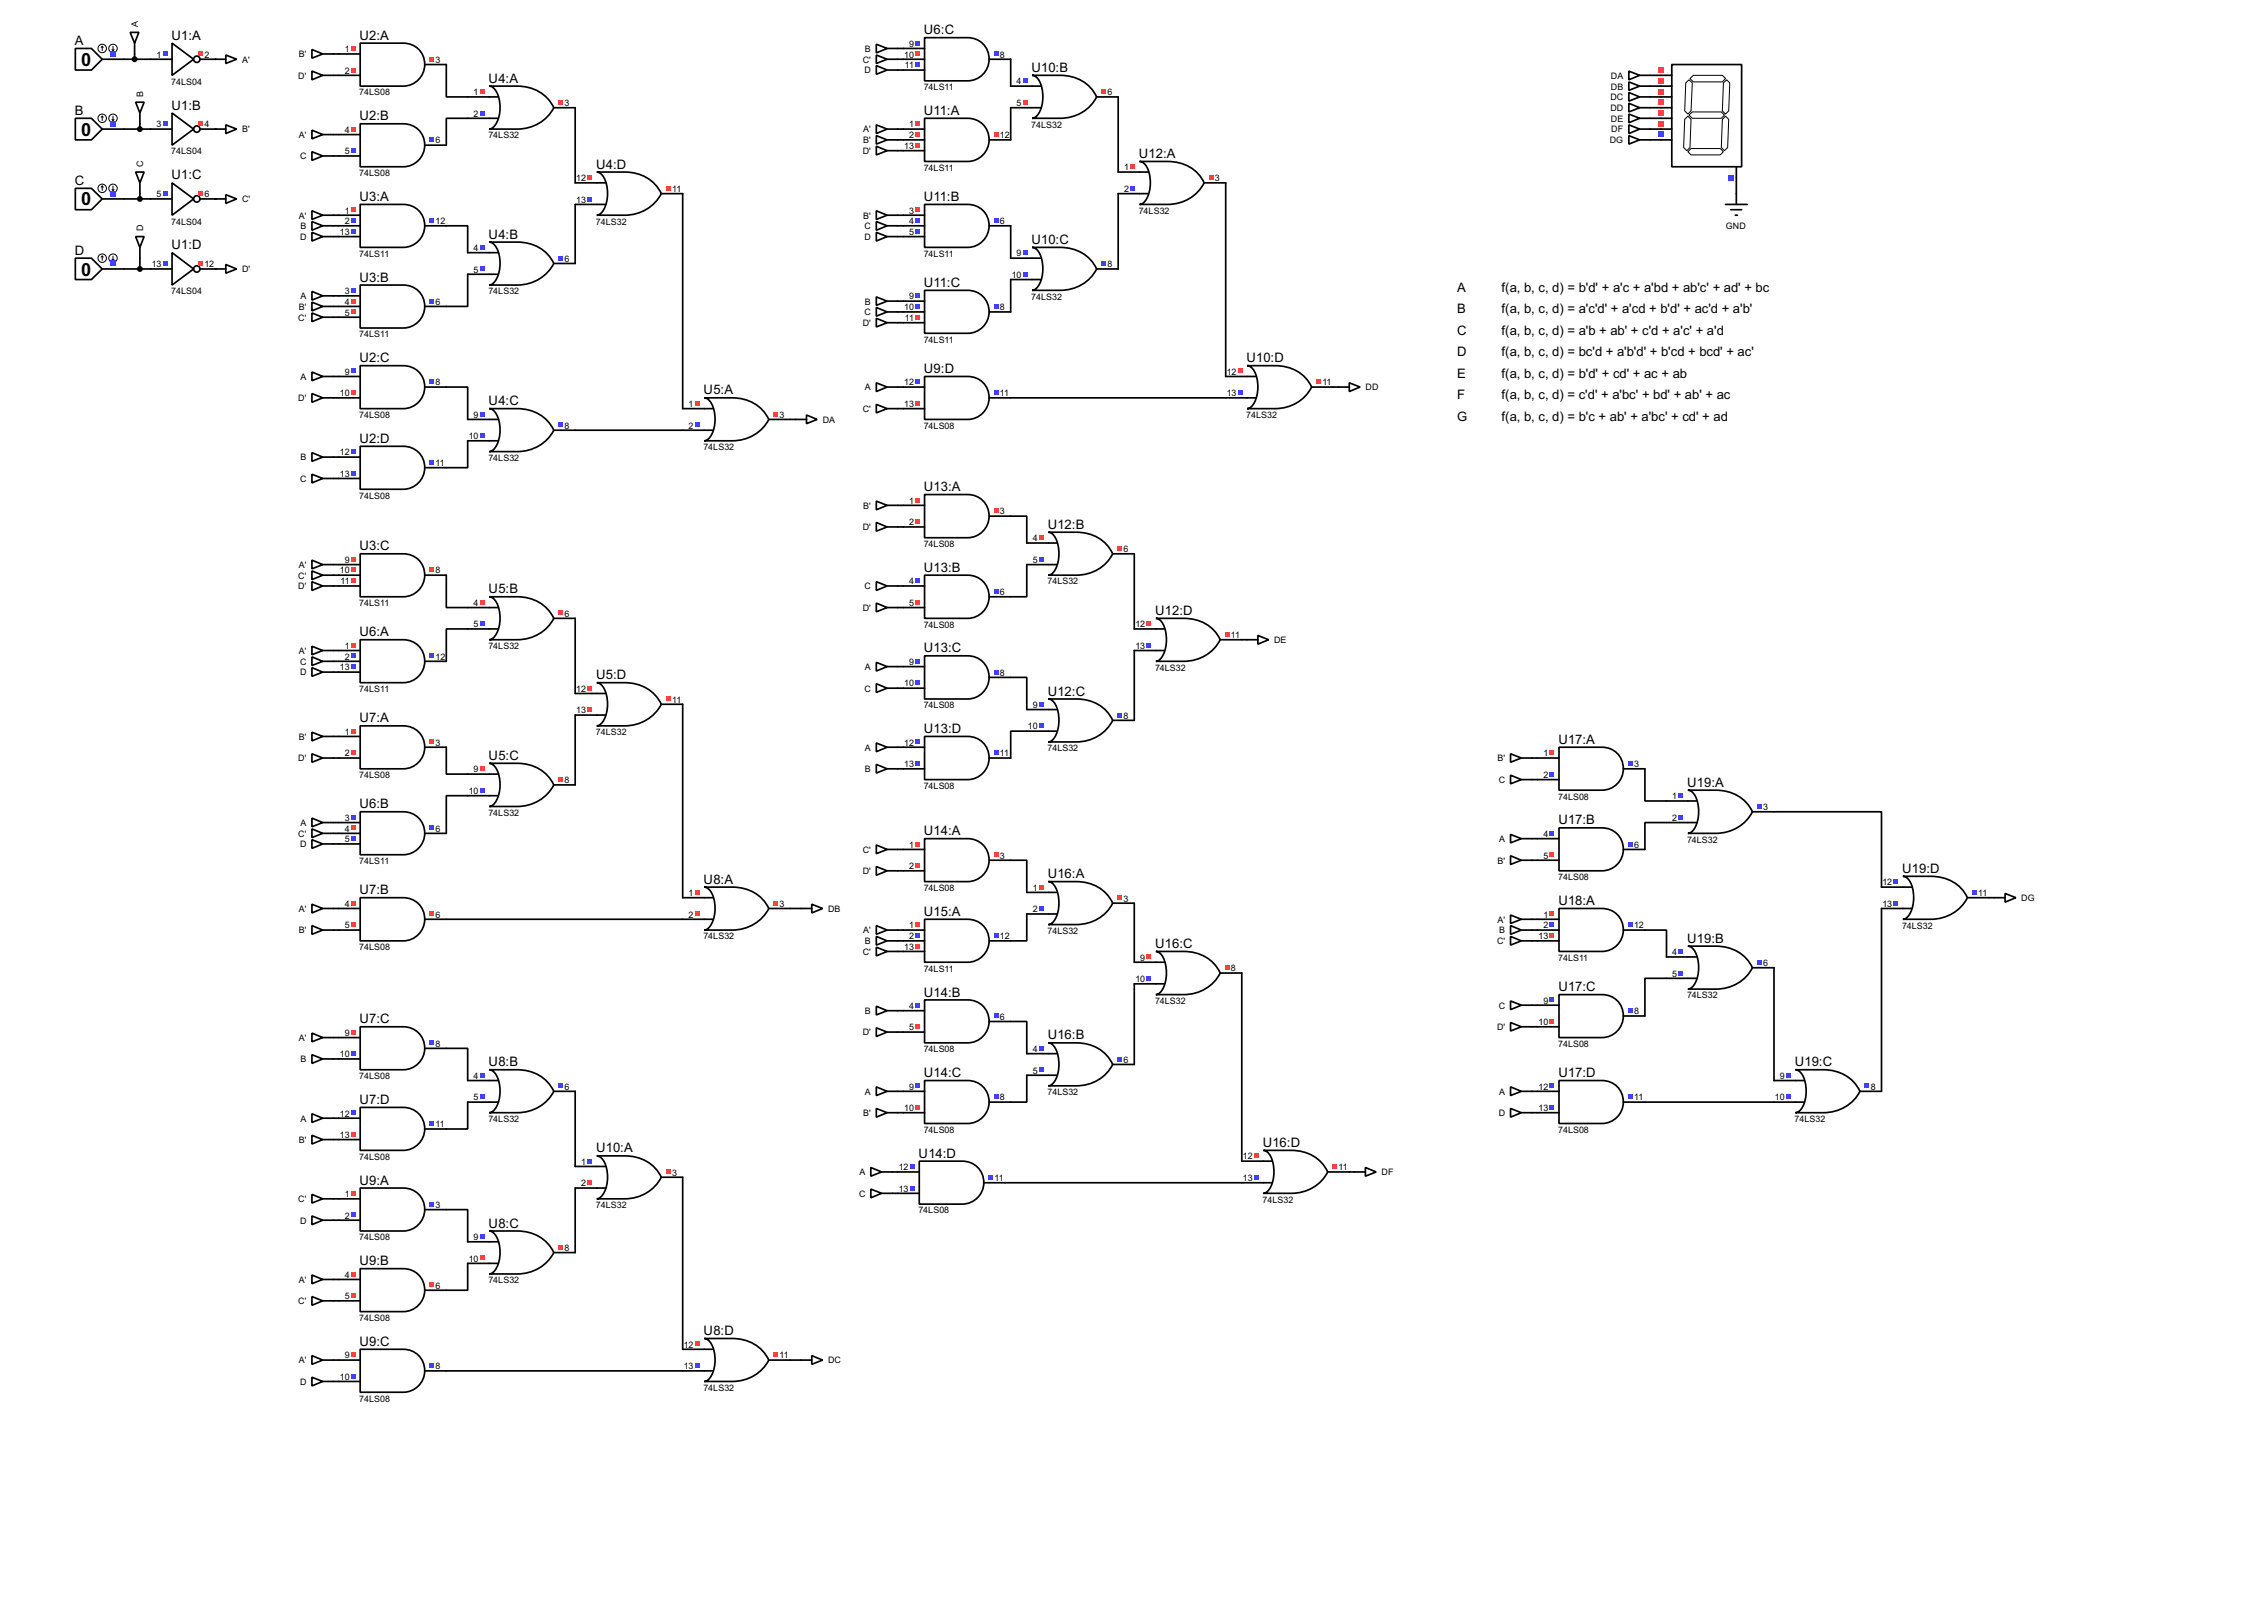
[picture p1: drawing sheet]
<svg xmlns="http://www.w3.org/2000/svg" width="536mm" height="383mm" viewBox="0 0 536 383" stroke-linecap="round" stroke-linejoin="round" font-family="sans-serif">
<defs><g id="words">
<g font-size="4.8">
<text x="19.2" y="15.5">0</text>
<text x="19.2" y="32.1">0</text>
<text x="19.2" y="48.6">0</text>
<text x="19.2" y="65.1">0</text>
</g>
<g font-size="3.5">
<text x="17.7" y="10.6">A</text>
<text x="40.5" y="9.4">U1:A</text>
<text x="85" y="9.4">U2:A</text>
<text x="218.3" y="8.1">U6:C</text>
<text x="243.7" y="17">U10:B</text>
<text x="115.5" y="19.6">U4:A</text>
<text x="17.7" y="27.2">B</text>
<text x="40.5" y="25.9">U1:B</text>
<text x="85" y="28.5">U2:B</text>
<text x="218.3" y="27.2">U11:A</text>
<text x="140.9" y="39.9">U4:D</text>
<text x="269.1" y="37.4">U12:A</text>
<text x="17.7" y="43.7">C</text>
<text x="40.5" y="42.4">U1:C</text>
<text x="85" y="47.5">U3:A</text>
<text x="218.3" y="47.5">U11:B</text>
<text x="40.5" y="58.9">U1:D</text>
<text x="115.5" y="56.4">U4:B</text>
<text x="243.7" y="57.7">U10:C</text>
<text x="17.7" y="60.2">D</text>
<text x="85" y="66.6">U3:B</text>
<text x="218.3" y="67.8">U11:C</text>
<text x="344.3" y="69">A</text>
<text x="354.8" y="69">f(a, b, c, d) = b'd' + a'c + a'bd + ab'c' + ad' + bc</text>
<text x="344.3" y="74.1">B</text>
<text x="354.8" y="74.1">f(a, b, c, d) = a'c'd' + a'cd + b'd' + ac'd + a'b'</text>
<text x="344.3" y="79.1">C</text>
<text x="354.8" y="79.1">f(a, b, c, d) = a'b + ab' + c'd + a'c' + a'd</text>
<text x="85" y="85.6">U2:C</text>
<text x="218.3" y="88.2">U9:D</text>
<text x="294.5" y="85.6">U10:D</text>
<text x="344.3" y="84.2">D</text>
<text x="344.3" y="89.3">E</text>
<text x="354.8" y="84.2">f(a, b, c, d) = bc'd + a'b'd' + b'cd + bcd' + ac'</text>
<text x="354.8" y="89.3">f(a, b, c, d) = b'd' + cd' + ac + ab</text>
<text x="115.5" y="95.8">U4:C</text>
<text x="166.3" y="93.2">U5:A</text>
<text x="344.3" y="94.4">F</text>
<text x="354.8" y="94.4">f(a, b, c, d) = c'd' + a'bc' + bd' + ab' + ac</text>
<text x="344.3" y="99.5">G</text>
<text x="354.8" y="99.5">f(a, b, c, d) = b'c + ab' + a'bc' + cd' + ad</text>
<text x="85" y="104.7">U2:D</text>
<text x="218.3" y="116.1">U13:A</text>
<text x="247.6" y="124.9">U12:B</text>
<text x="85" y="130.1">U3:C</text>
<text x="218.3" y="135.1">U13:B</text>
<text x="115.5" y="140.2">U5:B</text>
<text x="273" y="145.3">U12:D</text>
<text x="85" y="150.3">U6:A</text>
<text x="218.3" y="154.2">U13:C</text>
<text x="140.9" y="160.5">U5:D</text>
<text x="247.6" y="164.4">U12:C</text>
<text x="85" y="170.7">U7:A</text>
<text x="218.3" y="173.2">U13:D</text>
<text x="115.5" y="179.6">U5:C</text>
<text x="368.2" y="175.7">U17:A</text>
<text x="398.7" y="185.9">U19:A</text>
<text x="85" y="191">U6:B</text>
<text x="218.3" y="197.4">U14:A</text>
<text x="368.2" y="194.8">U17:B</text>
<text x="166.3" y="208.8">U8:A</text>
<text x="247.6" y="207.5">U16:A</text>
<text x="449.5" y="206.3">U19:D</text>
<text x="85" y="211.3">U7:B</text>
<text x="368.2" y="213.9">U18:A</text>
<text x="218.3" y="216.4">U15:A</text>
<text x="273" y="224">U16:C</text>
<text x="398.7" y="222.8">U19:B</text>
<text x="218.3" y="235.5">U14:B</text>
<text x="368.2" y="234.2">U17:C</text>
<text x="85" y="241.8">U7:C</text>
<text x="247.6" y="245.6">U16:B</text>
<text x="115.5" y="252">U8:B</text>
<text x="424.1" y="252">U19:C</text>
<text x="218.3" y="254.5">U14:C</text>
<text x="368.2" y="254.5">U17:D</text>
<text x="85" y="260.9">U7:D</text>
<text x="140.9" y="272.3">U10:A</text>
<text x="217.1" y="273.6">U14:D</text>
<text x="298.4" y="271">U16:D</text>
<text x="85" y="279.9">U9:A</text>
<text x="115.5" y="290.1">U8:C</text>
<text x="85" y="299">U9:B</text>
<text x="166.3" y="315.5">U8:D</text>
<text x="85" y="318">U9:C</text>
</g>
<g font-size="2.4">
<text x="32.6" y="6.4" transform="rotate(-90 32.6 6.4)">A</text>
<text x="214.8" y="11.1">9</text>
<text x="37" y="13.6">1</text>
<text x="48.3" y="13.6">2</text>
<text x="57.2" y="14.8">A'</text>
<text x="70.6" y="13.5">B'</text>
<text x="81.5" y="12.4">1</text>
<text x="81.5" y="17.4">2</text>
<text x="102.9" y="14.8">3</text>
<text x="203.8" y="14.8">C'</text>
<text x="204.2" y="17.4">D</text>
<text x="204.3" y="12.2">B</text>
<text x="213.7" y="13.6">10</text>
<text x="213.8" y="16.2">11</text>
<text x="236.3" y="13.6">8</text>
<text x="33.9" y="22.9" transform="rotate(-90 33.9 22.9)">B</text>
<text x="40.5" y="20">74LS04</text>
<text x="70.5" y="18.6">D'</text>
<text x="84.9" y="22.6">74LS08</text>
<text x="111.9" y="22.5">1</text>
<text x="218.3" y="21.3">74LS11</text>
<text x="240.2" y="19.9">4</text>
<text x="261.7" y="22.5">6</text>
<text x="380.5" y="23.7">DC</text>
<text x="380.6" y="21.2">DB</text>
<text x="380.6" y="18.6">DA</text>
<text x="111.9" y="27.5">2</text>
<text x="133.4" y="25">3</text>
<text x="240.2" y="25">5</text>
<text x="380.5" y="26.2">DD</text>
<text x="380.6" y="28.8">DE</text>
<text x="37" y="30.1">3</text>
<text x="48.3" y="30.1">4</text>
<text x="57.2" y="31.3">B'</text>
<text x="70.6" y="32.6">A'</text>
<text x="81.5" y="31.4">4</text>
<text x="102.9" y="33.9">6</text>
<text x="115.4" y="32.7">74LS32</text>
<text x="203.9" y="31.3">A'</text>
<text x="203.9" y="33.9">B'</text>
<text x="213.7" y="35.2">13</text>
<text x="214.8" y="30.1">1</text>
<text x="214.8" y="32.7">2</text>
<text x="236.3" y="32.7">12</text>
<text x="243.7" y="30.2">74LS32</text>
<text x="380.3" y="33.9">DG</text>
<text x="380.7" y="31.3">DF</text>
<text x="33.9" y="39.4" transform="rotate(-90 33.9 39.4)">C</text>
<text x="40.5" y="36.5">74LS04</text>
<text x="70.9" y="37.7">C</text>
<text x="81.5" y="36.4">5</text>
<text x="84.9" y="41.6">74LS08</text>
<text x="203.8" y="36.4">D'</text>
<text x="218.3" y="40.3">74LS11</text>
<text x="265.6" y="40.2">1</text>
<text x="37" y="46.6">5</text>
<text x="48.3" y="46.6">6</text>
<text x="57.2" y="47.8">C'</text>
<text x="136.2" y="42.8">12</text>
<text x="136.2" y="47.9">13</text>
<text x="158.8" y="45.4">11</text>
<text x="265.6" y="45.4">2</text>
<text x="287.1" y="42.8">3</text>
<text x="40.5" y="53">74LS04</text>
<text x="70.6" y="51.6">A'</text>
<text x="81.5" y="50.4">1</text>
<text x="81.5" y="52.9">2</text>
<text x="102.9" y="52.9">12</text>
<text x="140.8" y="53">74LS32</text>
<text x="203.9" y="51.6">B'</text>
<text x="214.8" y="50.4">3</text>
<text x="214.8" y="52.9">4</text>
<text x="236.3" y="52.9">6</text>
<text x="269.1" y="50.5">74LS32</text>
<text x="33.9" y="54.6" transform="rotate(-90 33.9 54.6)">D</text>
<text x="70.9" y="56.7">D</text>
<text x="71" y="54.2">B</text>
<text x="80.3" y="55.5">13</text>
<text x="111.9" y="59.3">4</text>
<text x="204.2" y="54.2">C</text>
<text x="204.2" y="56.7">D</text>
<text x="214.8" y="55.5">5</text>
<text x="407.7" y="54.2">GND</text>
<text x="35.9" y="63.1">13</text>
<text x="48.3" y="63.1">12</text>
<text x="57.2" y="64.3">D'</text>
<text x="84.9" y="60.7">74LS11</text>
<text x="111.9" y="64.4">5</text>
<text x="133.4" y="61.9">6</text>
<text x="218.3" y="60.7">74LS11</text>
<text x="239.1" y="65.6">10</text>
<text x="240.2" y="60.6">9</text>
<text x="261.7" y="63.1">8</text>
<text x="40.5" y="69.5">74LS04</text>
<text x="71" y="70.7">A</text>
<text x="81.5" y="69.5">3</text>
<text x="81.5" y="72">4</text>
<text x="102.9" y="72">6</text>
<text x="115.4" y="69.5">74LS32</text>
<text x="204.3" y="72">B</text>
<text x="214.8" y="70.8">9</text>
<text x="243.7" y="70.8">74LS32</text>
<text x="70.5" y="75.8">C'</text>
<text x="70.6" y="73.2">B'</text>
<text x="81.5" y="74.6">5</text>
<text x="203.8" y="77">D'</text>
<text x="204.2" y="74.5">C</text>
<text x="213.7" y="73.3">10</text>
<text x="213.8" y="75.8">11</text>
<text x="236.3" y="73.3">8</text>
<text x="84.9" y="79.7">74LS11</text>
<text x="218.3" y="81">74LS11</text>
<text x="71" y="89.7">A</text>
<text x="81.5" y="88.5">9</text>
<text x="289.9" y="88.5">12</text>
<text x="70.5" y="94.8">D'</text>
<text x="80.3" y="93.6">10</text>
<text x="102.9" y="91">8</text>
<text x="204.3" y="92.3">A</text>
<text x="213.7" y="91">12</text>
<text x="236.3" y="93.6">11</text>
<text x="289.9" y="93.6">13</text>
<text x="312.5" y="91">11</text>
<text x="322.6" y="92.3">DD</text>
<text x="84.9" y="98.8">74LS08</text>
<text x="111.9" y="98.7">9</text>
<text x="133.4" y="101.2">8</text>
<text x="162.7" y="96.2">1</text>
<text x="162.7" y="101.2">2</text>
<text x="184.2" y="98.7">3</text>
<text x="194.4" y="99.9">DA</text>
<text x="203.8" y="97.4">C'</text>
<text x="213.7" y="96.2">13</text>
<text x="218.3" y="101.3">74LS08</text>
<text x="294.5" y="98.8">74LS32</text>
<text x="80.3" y="107.6">12</text>
<text x="110.8" y="103.7">10</text>
<text x="166.2" y="106.4">74LS32</text>
<text x="70.9" y="113.9">C</text>
<text x="71" y="108.8">B</text>
<text x="80.3" y="112.7">13</text>
<text x="102.9" y="110.1">11</text>
<text x="115.4" y="108.9">74LS32</text>
<text x="84.9" y="117.8">74LS08</text>
<text x="214.8" y="119">1</text>
<text x="203.8" y="125.3">D'</text>
<text x="203.9" y="120.2">B'</text>
<text x="214.8" y="124.1">2</text>
<text x="236.3" y="121.6">3</text>
<text x="218.3" y="129.2">74LS08</text>
<text x="244" y="127.9">4</text>
<text x="265.5" y="130.5">6</text>
<text x="70.5" y="136.7">C'</text>
<text x="70.6" y="134.2">A'</text>
<text x="80.3" y="135.5">10</text>
<text x="81.5" y="133">9</text>
<text x="102.9" y="135.5">8</text>
<text x="244" y="133">5</text>
<text x="70.5" y="139.3">D'</text>
<text x="80.5" y="138.1">11</text>
<text x="84.9" y="143.2">74LS11</text>
<text x="111.9" y="143.2">4</text>
<text x="204.2" y="139.3">C</text>
<text x="214.8" y="138.1">4</text>
<text x="214.8" y="143.2">5</text>
<text x="236.3" y="140.6">6</text>
<text x="247.5" y="138.1">74LS32</text>
<text x="111.9" y="148.2">5</text>
<text x="133.4" y="145.7">6</text>
<text x="203.8" y="144.4">D'</text>
<text x="218.3" y="148.3">74LS08</text>
<text x="268.3" y="148.2">12</text>
<text x="70.6" y="154.5">A'</text>
<text x="81.5" y="153.3">1</text>
<text x="81.5" y="155.9">2</text>
<text x="102.9" y="155.9">12</text>
<text x="115.4" y="153.4">74LS32</text>
<text x="268.3" y="153.3">13</text>
<text x="290.9" y="150.8">11</text>
<text x="301" y="152">DE</text>
<text x="70.9" y="157.1">C</text>
<text x="70.9" y="159.6">D</text>
<text x="80.3" y="158.4">13</text>
<text x="204.3" y="158.3">A</text>
<text x="214.8" y="157.1">9</text>
<text x="236.3" y="159.7">8</text>
<text x="272.9" y="158.5">74LS32</text>
<text x="84.9" y="163.5">74LS11</text>
<text x="136.2" y="163.5">12</text>
<text x="158.8" y="166">11</text>
<text x="204.2" y="163.4">C</text>
<text x="213.7" y="162.2">10</text>
<text x="218.3" y="167.4">74LS08</text>
<text x="244" y="167.2">9</text>
<text x="81.5" y="173.6">1</text>
<text x="136.2" y="168.6">13</text>
<text x="140.8" y="173.7">74LS32</text>
<text x="242.9" y="172.4">10</text>
<text x="265.5" y="169.8">8</text>
<text x="70.5" y="179.9">D'</text>
<text x="70.6" y="174.8">B'</text>
<text x="81.5" y="178.7">2</text>
<text x="102.9" y="176.2">3</text>
<text x="204.3" y="177.4">A</text>
<text x="213.7" y="176.2">12</text>
<text x="236.3" y="178.7">11</text>
<text x="247.5" y="177.5">74LS32</text>
<text x="353.8" y="179.9">B'</text>
<text x="364.7" y="178.7">1</text>
<text x="84.9" y="183.9">74LS08</text>
<text x="111.9" y="182.5">9</text>
<text x="133.4" y="185.1">8</text>
<text x="204.3" y="182.5">B</text>
<text x="213.7" y="181.3">13</text>
<text x="354.1" y="185">C</text>
<text x="364.7" y="183.8">2</text>
<text x="386.1" y="181.3">3</text>
<text x="110.8" y="187.6">10</text>
<text x="218.3" y="186.4">74LS08</text>
<text x="368.2" y="188.9">74LS08</text>
<text x="395.1" y="188.9">1</text>
<text x="416.6" y="191.4">3</text>
<text x="70.5" y="197.7">C'</text>
<text x="71" y="195.2">A</text>
<text x="81.5" y="194">3</text>
<text x="81.5" y="196.5">4</text>
<text x="102.9" y="196.5">6</text>
<text x="115.4" y="192.8">74LS32</text>
<text x="364.7" y="197.8">4</text>
<text x="395.1" y="194">2</text>
<text x="70.9" y="200.2">D</text>
<text x="81.5" y="199">5</text>
<text x="203.8" y="201.5">C'</text>
<text x="214.8" y="200.3">1</text>
<text x="236.3" y="202.8">3</text>
<text x="354.2" y="199">A</text>
<text x="364.7" y="202.8">5</text>
<text x="386.1" y="200.3">6</text>
<text x="398.6" y="199.1">74LS32</text>
<text x="84.9" y="204.2">74LS11</text>
<text x="203.8" y="206.6">D'</text>
<text x="214.8" y="205.4">2</text>
<text x="353.8" y="204.1">B'</text>
<text x="368.2" y="208">74LS08</text>
<text x="444.8" y="209.2">12</text>
<text x="70.6" y="215.5">A'</text>
<text x="81.5" y="214.3">4</text>
<text x="162.7" y="211.7">1</text>
<text x="184.2" y="214.3">3</text>
<text x="195.6" y="215.5">DB</text>
<text x="218.3" y="210.5">74LS08</text>
<text x="244" y="210.5">1</text>
<text x="244" y="215.5">2</text>
<text x="265.5" y="213">3</text>
<text x="444.8" y="214.3">13</text>
<text x="467.4" y="211.7">11</text>
<text x="477.6" y="212.9">DG</text>
<text x="70.6" y="220.6">B'</text>
<text x="81.5" y="219.4">5</text>
<text x="102.9" y="216.8">6</text>
<text x="162.7" y="216.8">2</text>
<text x="166.2" y="222">74LS32</text>
<text x="203.9" y="220.6">A'</text>
<text x="214.8" y="219.4">1</text>
<text x="214.8" y="221.9">2</text>
<text x="236.3" y="221.9">12</text>
<text x="247.5" y="220.7">74LS32</text>
<text x="353.8" y="218">A'</text>
<text x="354.2" y="220.6">B</text>
<text x="363.5" y="221.9">13</text>
<text x="364.7" y="216.8">1</text>
<text x="364.7" y="219.4">2</text>
<text x="386.1" y="219.4">12</text>
<text x="449.4" y="219.4">74LS32</text>
<text x="84.9" y="224.5">74LS08</text>
<text x="203.8" y="225.6">C'</text>
<text x="204.3" y="223.1">B</text>
<text x="213.7" y="224.4">13</text>
<text x="269.4" y="227">9</text>
<text x="353.7" y="223.1">C'</text>
<text x="368.2" y="227">74LS11</text>
<text x="395.1" y="225.7">4</text>
<text x="218.3" y="229.6">74LS11</text>
<text x="268.3" y="232.1">10</text>
<text x="290.9" y="229.5">8</text>
<text x="395.1" y="230.8">5</text>
<text x="416.6" y="228.3">6</text>
<text x="204.3" y="239.6">B</text>
<text x="214.8" y="238.4">4</text>
<text x="272.9" y="237.2">74LS32</text>
<text x="354.1" y="238.3">C</text>
<text x="364.7" y="237.1">9</text>
<text x="386.1" y="239.7">8</text>
<text x="398.6" y="235.9">74LS32</text>
<text x="70.6" y="246">A'</text>
<text x="81.5" y="244.8">9</text>
<text x="203.8" y="244.7">D'</text>
<text x="214.8" y="243.5">5</text>
<text x="236.3" y="241">6</text>
<text x="353.7" y="243.4">D'</text>
<text x="363.5" y="242.2">10</text>
<text x="71" y="251">B</text>
<text x="80.3" y="249.8">10</text>
<text x="102.9" y="247.3">8</text>
<text x="218.3" y="248.6">74LS08</text>
<text x="244" y="248.6">4</text>
<text x="265.5" y="251.1">6</text>
<text x="368.2" y="247.4">74LS08</text>
<text x="84.9" y="255">74LS08</text>
<text x="111.9" y="254.9">4</text>
<text x="133.4" y="257.5">6</text>
<text x="214.8" y="257.5">9</text>
<text x="244" y="253.7">5</text>
<text x="363.5" y="257.5">12</text>
<text x="420.5" y="254.9">9</text>
<text x="442" y="257.5">8</text>
<text x="80.3" y="263.8">12</text>
<text x="111.9" y="260">5</text>
<text x="203.9" y="263.7">B'</text>
<text x="204.3" y="258.7">A</text>
<text x="213.7" y="262.5">10</text>
<text x="236.3" y="260">8</text>
<text x="247.5" y="258.8">74LS32</text>
<text x="354.1" y="263.7">D</text>
<text x="354.2" y="258.7">A</text>
<text x="363.5" y="262.5">13</text>
<text x="386.1" y="260">11</text>
<text x="419.4" y="260">10</text>
<text x="71" y="265">A</text>
<text x="80.3" y="268.9">13</text>
<text x="102.9" y="266.4">11</text>
<text x="115.4" y="265.1">74LS32</text>
<text x="218.3" y="267.7">74LS08</text>
<text x="368.2" y="267.7">74LS08</text>
<text x="424" y="265.1">74LS32</text>
<text x="70.6" y="270.1">B'</text>
<text x="84.9" y="274">74LS08</text>
<text x="137.3" y="275.2">1</text>
<text x="293.7" y="274">12</text>
<text x="137.3" y="280.3">2</text>
<text x="158.8" y="277.8">3</text>
<text x="203.1" y="277.7">A</text>
<text x="212.4" y="276.5">12</text>
<text x="212.4" y="281.6">13</text>
<text x="235" y="279.1">11</text>
<text x="293.7" y="279.1">13</text>
<text x="316.3" y="276.5">11</text>
<text x="326.4" y="277.7">DF</text>
<text x="70.5" y="284.1">C'</text>
<text x="81.5" y="282.9">1</text>
<text x="81.5" y="287.9">2</text>
<text x="102.9" y="285.4">3</text>
<text x="140.8" y="285.5">74LS32</text>
<text x="203" y="282.8">C</text>
<text x="217" y="286.7">74LS08</text>
<text x="298.3" y="284.2">74LS32</text>
<text x="70.9" y="289.1">D</text>
<text x="84.9" y="293.1">74LS08</text>
<text x="111.9" y="293">9</text>
<text x="110.8" y="298.1">10</text>
<text x="133.4" y="295.6">8</text>
<text x="70.6" y="303.1">A'</text>
<text x="81.5" y="301.9">4</text>
<text x="102.9" y="304.5">6</text>
<text x="115.4" y="303.2">74LS32</text>
<text x="70.5" y="308.2">C'</text>
<text x="81.5" y="307">5</text>
<text x="84.9" y="312.1">74LS08</text>
<text x="70.6" y="322.2">A'</text>
<text x="81.5" y="321">9</text>
<text x="102.9" y="323.5">8</text>
<text x="161.6" y="318.4">12</text>
<text x="161.6" y="323.5">13</text>
<text x="184.2" y="321">11</text>
<text x="195.6" y="322.2">DC</text>
<text x="70.9" y="327.2">D</text>
<text x="80.3" y="326">10</text>
<text x="166.2" y="328.6">74LS32</text>
<text x="84.9" y="331.2">74LS08</text>
</g>
</g></defs>
<g fill="#000">
<circle cx="50.9" cy="14" r=".2"/>
<circle cx="50.9" cy="30.5" r=".2"/>
<circle cx="50.9" cy="47" r=".2"/>
<circle cx="50.9" cy="63.6" r=".2"/>
</g>
<g fill="none" stroke="#000" stroke-width=".4">
<path d="M29.3 14h11.4M30.8 7.7h2l-1 2.5zM31.8 10.2v3.8M40.7 10.2l5.1 3.8-5.1 3.8zM47.3 14h3.6M78.8 12.8h1.3M78.8 17.8h1.3M105.5 15.3v7.6h5M212.1 14h1.3M212.1 11.5h1.3M212.1 16.6h1.3M238.8 14v6.4"/>
<path d="M389.9 17.8h2.6M29.3 30.5h6.3M32.1 24.2h2l-1 2.5zM33.1 26.7v3.8M78.8 31.8h1.3M78.8 36.9h1.3M110.5 28h-5v6.3M135.9 25.5v17.7M212.1 30.5h1.3M212.1 33.1h1.3M212.1 35.6h1.3M238.8 25.5v7.6"/>
<path d="M264.2 22.9v17.8M389.9 30.5h2.6M389.9 20.4h2.6M389.9 22.9h2.6M389.9 25.5h2.6M389.9 28h2.6M389.9 33.1h2.6M29.3 47h6.3M32.1 40.7h2l-1 2.5zM32.1 55.9h2l-1 2.6zM33.1 43.2v3.8M33.1 58.5v5.1"/>
<path d="M78.8 50.9h1.3M78.8 53.4h1.3M78.8 55.9h1.3M105.5 53.4h5v6.3M135.9 48.3v14M161.3 45.8v50.8M212.1 50.9h1.3M212.1 53.4h1.3M212.1 55.9h1.3M238.8 53.4v7.6M264.2 45.8v17.8M289.6 43.2v45.8"/>
<path d="M410.3 42v3.8M29.3 63.6h6.3M78.8 69.9h1.3M78.8 72.4h1.3M78.8 75h1.3M110.5 64.8v7.6h-5M212.1 71.2h1.3M212.1 73.7h1.3M212.1 76.3h1.3M238.8 66.1v7.6M78.8 89h1.3M78.8 94h1.3"/>
<path d="M105.5 91.5h5v7.6M186.7 99.1h1.3M212.1 91.5h1.3M212.1 96.6h1.3M238.8 94h50.8M315 91.5h1.3M78.8 108h1.3M78.8 113.1h1.3M110.5 104.2v6.3h-5M135.9 101.7h25.4M212.1 119.4h1.3M78.8 133.4h1.3"/>
<path d="M78.8 135.9h1.3M78.8 138.5h1.3M105.5 135.9v7.7h5M212.1 138.5h1.3M212.1 124.5h1.3M238.8 122h3.8v6.3M242.6 133.4v7.6h-3.8M268 130.9v17.7M78.8 153.7h1.3M78.8 156.3h1.3M78.8 158.8h1.3M110.5 148.6h-5v7.7"/>
<path d="M135.9 146.1v17.8M212.1 143.6h1.3M212.1 157.5h1.3M268 153.7v16.5M293.4 151.2h1.3M78.8 174h1.3M78.8 179.1h1.3M105.5 176.6v6.3h5M135.9 169v16.5M161.3 166.4v45.7M212.1 162.6h1.3M212.1 176.6h1.3"/>
<path d="M238.8 160.1h3.8v7.6M242.6 172.8h-3.8v6.3M362 179.1h1.3M78.8 194.4h1.3M78.8 196.9h1.3M78.8 199.4h1.3M110.5 188h-5v8.9M212.1 181.7h1.3M362 184.2h1.3M362 198.2h1.3M388.7 181.7v7.6h5.1M393.8 194.4h-5.1v6.3"/>
<path d="M419.2 191.8h25.4v17.8M78.8 214.7h1.3M78.8 219.8h1.3M105.5 217.2h55.8M186.7 214.7h2.6M212.1 219.8h1.3M212.1 200.7h1.3M212.1 205.8h1.3M238.8 203.3h3.8v7.6M242.6 216v6.3h-3.8M268 213.4v14M362 219.8h1.3"/>
<path d="M362 217.2h1.3M362 203.3h1.3M388.7 219.8h5.1v6.3M444.6 214.7v43.2M470 212.1h1.2M212.1 222.3h1.3M212.1 224.8h1.3M212.1 238.8h1.3M268 232.5v19M293.4 229.9v44.5M362 222.3h1.3M362 237.5h1.3"/>
<path d="M393.8 231.2h-5.1v8.9M419.2 228.7v26.6M78.8 245.2h1.3M78.8 250.2h1.3M105.5 247.7h5v7.6M135.9 257.9v17.7M212.1 243.9h1.3M212.1 257.9h1.3M238.8 241.4h3.8v7.6M242.6 254.1v6.3h-3.8M362 257.9h1.3M362 242.6h1.3"/>
<path d="M78.8 264.2h1.3M78.8 269.3h1.3M110.5 260.4v6.4h-5M161.3 278.2v40.6M210.9 276.9h1.2M212.1 262.9h1.3M237.5 279.5h55.9M318.8 276.9h1.3M362 262.9h1.3M388.7 260.4h30.5M78.8 283.3h1.3M78.8 288.3h1.3"/>
<path d="M105.5 285.8h5v7.6M110.5 298.5v6.4h-5M135.9 280.7v15.3M210.9 282h1.2M78.8 302.3h1.3M78.8 307.4h1.3M78.8 321.4h1.3M78.8 326.4h1.3M105.5 323.9h55.8M186.7 321.4h2.6"/>
<circle cx="46.5" cy="14" r=".75"/>
</g>
<path d="M38.5 12.2h1.1v1.1h-1.1z" fill="#4040ff"/>
<path d="M46.9 12.2h1v1.1h-1z" fill="#ff4040"/>
<path d="M80.1 12.8h5M80.1 17.8h5M85.1 10.2h10.2a5.1 5.1 0 0 1 5.1 5.1 5.1 5.1 0 0 1-5.1 5.1h-10.2zM100.4 15.3h5.1" fill="none" stroke="#000" stroke-width=".4"/>
<g fill="#ff4040">
<path d="M83 11h1v1h-1z"/>
<path d="M83 16.1h1v1h-1z"/>
<path d="M101.5 13.5h1v1h-1z"/>
</g>
<path d="M80.1 31.8h5M80.1 36.9h5M85.1 29.3h10.2a5.1 5.1 0 0 1 5.1 5 5.1 5.1 0 0 1-5.1 5.1h-10.2zM100.4 34.3h5.1" fill="none" stroke="#000" stroke-width=".4"/>
<path d="M83 30h1v1h-1z" fill="#ff4040"/>
<g fill="#4040ff">
<path d="M83 35.1h1v1h-1z"/>
<path d="M101.5 32.6h1v1h-1z"/>
</g>
<g fill="none" stroke="#000" stroke-width=".4">
<path d="M35.6 30.5h5.1M40.7 26.7l5.1 3.8-5.1 3.8zM47.3 30.5h3.6"/>
<circle cx="46.5" cy="30.5" r=".75"/>
</g>
<path d="M38.5 28.8h1.1v1h-1.1z" fill="#4040ff"/>
<path d="M46.9 28.8h1v1h-1z" fill="#ff4040"/>
<g fill="none" stroke="#000" stroke-width=".4">
<path d="M35.6 47h5.1M40.7 43.2l5.1 3.8-5.1 3.9zM47.3 47h3.6"/>
<circle cx="46.5" cy="47" r=".75"/>
</g>
<path d="M38.5 45.3h1.1v1h-1.1z" fill="#4040ff"/>
<path d="M46.9 45.3h1v1h-1z" fill="#ff4040"/>
<g fill="none" stroke="#000" stroke-width=".4">
<path d="M40.7 59.7l5.1 3.9-5.1 3.8zM35.6 63.6h5.1M47.3 63.6h3.6"/>
<circle cx="46.5" cy="63.6" r=".75"/>
</g>
<path d="M38.5 61.8h1.1v1h-1.1z" fill="#4040ff"/>
<path d="M46.9 61.8h1v1h-1z" fill="#ff4040"/>
<path d="M80.1 89h5M80.1 94h5M85.1 86.4h10.2a5.1 5.1 0 0 1 5.1 5.1 5.1 5.1 0 0 1-5.1 5.1h-10.2zM100.4 91.5h5.1" fill="none" stroke="#000" stroke-width=".4"/>
<path d="M83 87.2h1v1h-1z" fill="#4040ff"/>
<path d="M83 92.3h1v1h-1z" fill="#ff4040"/>
<path d="M101.5 89.7h1v1h-1z" fill="#4040ff"/>
<g fill="none" stroke="#000" stroke-width=".4">
<path d="M50.9 14h2.5M53.4 13l2.5 1-2.5 1zM73.7 11.7l2.6 1.1-2.6 1zM73.7 16.8l2.6 1-2.6 1.1zM76.3 12.8h2.5M76.3 17.8h2.5M50.9 30.5h2.5M53.4 29.5l2.5 1-2.5 1.1zM73.7 30.8l2.6 1-2.6 1zM73.7 35.9l2.6 1-2.6 1zM76.3 31.8h2.5M76.3 36.9h2.5"/>
<path d="M50.9 47h2.5M53.4 46l2.5 1-2.5 1.1zM73.7 49.8l2.6 1.1-2.6 1zM73.7 52.4l2.6 1-2.6 1zM73.7 54.9l2.6 1-2.6 1.1zM76.3 50.9h2.5M76.3 53.4h2.5M76.3 55.9h2.5M407.7 48.3h5.1M409 49.6h2.5M410 50.9h.5M410.3 45.8v2.5"/>
<path d="M17.8 61h3.8l2.6 2.6-2.6 2.5h-3.8zM24.2 63.6h5.1M50.9 63.6h2.5M53.4 62.5l2.5 1.1-2.5 1zM73.7 87.9l2.6 1.1-2.6 1zM73.7 93l2.6 1-2.6 1.1zM76.3 89h2.5M76.3 94h2.5"/>
</g>
<g fill="none" stroke="#000" stroke-width=".24">
<path d="M24.2 60.5l-.3 .3M24.2 60.5l.2 .3M24.2 60.5v1M26.5 61.3l.2 .2M26.7 60.5v1M27 61.3l-.3 .2"/>
<circle cx="24.1" cy="61" r="1"/>
<circle cx="26.7" cy="61" r="1"/>
</g>
<path d="M26.1 61.6h1.3v1.3h-1.3z" fill="#4040ff"/>
<path d="M17.8 44.5h3.8l2.6 2.5-2.6 2.6h-3.8zM24.2 47h5.1" fill="none" stroke="#000" stroke-width=".4"/>
<g fill="none" stroke="#000" stroke-width=".24">
<path d="M24.2 44l-.3 .3M24.2 44l.2 .3M24.2 44v1M26.5 44.8l.2 .2M26.7 44v1M27 44.8l-.3 .2"/>
<circle cx="24.1" cy="44.5" r="1"/>
<circle cx="26.7" cy="44.5" r="1"/>
</g>
<path d="M26.1 45.1h1.3v1.3h-1.3z" fill="#4040ff"/>
<path d="M17.8 28h3.8l2.6 2.5-2.6 2.6h-3.8zM24.2 30.5h5.1" fill="none" stroke="#000" stroke-width=".4"/>
<g fill="none" stroke="#000" stroke-width=".24">
<path d="M24.2 27.5l-.3 .2M24.2 27.5l.2 .2M24.2 27.5v1M26.5 28.2l.2 .3M26.7 27.5v1M27 28.2l-.3 .3"/>
<circle cx="24.1" cy="28" r="1"/>
<circle cx="26.7" cy="28" r="1"/>
</g>
<path d="M26.1 28.6h1.3v1.3h-1.3z" fill="#4040ff"/>
<path d="M17.8 11.5h3.8l2.6 2.5-2.6 2.6h-3.8zM24.2 14h5.1" fill="none" stroke="#000" stroke-width=".4"/>
<g fill="none" stroke="#000" stroke-width=".24">
<path d="M24.2 11l-.3 .2M24.2 11l.2 .2M24.2 11v1M26.5 11.7l.2 .3M26.7 11v1M27 11.7l-.3 .3"/>
<circle cx="24.1" cy="11.5" r="1"/>
<circle cx="26.7" cy="11.5" r="1"/>
</g>
<path d="M26.1 12.1h1.3v1.3h-1.3z" fill="#4040ff"/>
<g fill="#000" stroke="#000" stroke-width=".4">
<circle cx="31.8" cy="14" r=".5"/>
<circle cx="33" cy="30.5" r=".5"/>
<circle cx="33" cy="47" r=".5"/>
<circle cx="33" cy="63.6" r=".5"/>
</g>
<path d="M392.5 17.8h2.5M395 15.3h16.5v24.1h-16.5zM392.5 20.4h2.5M392.5 22.9h2.5M392.5 25.5h2.5M392.5 28h2.5M392.5 30.5h2.5M392.5 33.1h2.5M410.3 39.4v2.6" fill="none" stroke="#000" stroke-width=".4"/>
<path d="M398.3 19.6l.8-.7 .8 .7-.3 6.6-.8 .8-.7-.8zM399.3 18.6l.8-.8h6.9l.7 .8-.7 .8h-6.9zM407.2 19.6l.8-.7 .7 .7-.2 6.6-.8 .8-.7-.8zM398.1 28.2l.7-.7 .8 .7-.3 6.7-.7 .7-.8-.7zM398.8 35.9l.8-.8h6.9l.7 .8-.7 .7h-6.9zM399.1 27.2l.8-.7h6.8l.8 .7-.8 .8h-6.8zM407 28.2l.7-.7 .8 .7-.3 6.7-.7 .7-.8-.7z" fill="none" stroke="#000" stroke-width=".24"/>
<g fill="#ff4040">
<path d="M391.8 15.9h1.3v1.3h-1.3z"/>
<path d="M391.8 18.5h1.3v1.2h-1.3z"/>
<path d="M391.8 21h1.3v1.3h-1.3z"/>
<path d="M391.8 23.5h1.3v1.3h-1.3z"/>
<path d="M391.8 26.1h1.3v1.3h-1.3z"/>
<path d="M391.8 28.6h1.3v1.3h-1.3z"/>
</g>
<g fill="#4040ff">
<path d="M391.8 31.2h1.3v1.2h-1.3z"/>
<path d="M408.4 41.3h1.2v1.3h-1.2z"/>
</g>
<path d="M384.9 19.4l2.5 1-2.5 1zM387.4 20.4h2.5M80.1 50.9h5M80.1 53.4h5M80.1 55.9h5M85.1 48.3h10.2a5.1 5.1 0 0 1 5.1 5.1 5.1 5.1 0 0 1-5.1 5.1h-10.2zM100.4 53.4h5.1M188 99.1h2.6M190.6 98.1l2.5 1-2.5 1z" fill="none" stroke="#000" stroke-width=".4"/>
<path d="M83 49.1h1v1h-1z" fill="#ff4040"/>
<g fill="#4040ff">
<path d="M83 51.6h1v1h-1z"/>
<path d="M83 54.2h1v1h-1z"/>
<path d="M101.5 51.6h1v1h-1z"/>
</g>
<g fill="none" stroke="#000" stroke-width=".4">
<path d="M384.9 16.8l2.5 1-2.5 1.1zM387.4 17.8h2.5M384.9 21.9l2.5 1-2.5 1zM384.9 24.4l2.5 1.1-2.5 1zM384.9 27l2.5 1-2.5 1zM384.9 29.5l2.5 1-2.5 1.1zM384.9 32.1l2.5 1-2.5 1zM387.4 22.9h2.5M387.4 25.5h2.5M387.4 28h2.5M387.4 30.5h2.5M387.4 33.1h2.5"/>
<path d="M73.7 68.9l2.6 1-2.6 1zM73.7 71.4l2.6 1-2.6 1.1zM73.7 74l2.6 1-2.6 1zM76.3 69.9h2.5M76.3 72.4h2.5M76.3 75h2.5M80.1 69.9h5M80.1 72.4h5M80.1 75h5M85.1 67.4h10.2a5.1 5.1 0 0 1 5.1 5 5.1 5.1 0 0 1-5.1 5.1h-10.2zM100.4 72.4h5.1"/>
</g>
<path d="M83 68.1h1v1h-1z" fill="#4040ff"/>
<g fill="#ff4040">
<path d="M83 70.7h1v1h-1z"/>
<path d="M83 73.2h1v1h-1z"/>
</g>
<path d="M101.5 70.7h1v1h-1z" fill="#4040ff"/>
<path d="M80.1 108h5M80.1 113.1h5M85.1 105.5h10.2a5.1 5.1 0 0 1 5.1 5 5.1 5.1 0 0 1-5.1 5.1h-10.2zM100.4 110.5h5.1" fill="none" stroke="#000" stroke-width=".4"/>
<g fill="#4040ff">
<path d="M83 106.2h1v1h-1z"/>
<path d="M83 111.3h1v1h-1z"/>
<path d="M101.5 108.8h1v1h-1z"/>
</g>
<path d="M110.5 22.9h7.2M110.5 28h7.2M115.6 20.4h6.6a9.2 9.2 0 0 1 8.7 5.1 9.6 9.6 0 0 1-8.7 5h-6.6a3.5 3.5 0 0 0 2.3-3.1 7.3 7.3 0 0 0-1.4-6.7zM130.9 25.5h5M73.7 107l2.6 1-2.6 1zM73.7 112.1l2.6 1-2.6 1zM76.3 108h2.5M76.3 113.1h2.5" fill="none" stroke="#000" stroke-width=".4"/>
<path d="M113.5 21.1h1v1.1h-1z" fill="#ff4040"/>
<path d="M113.5 26.2h1v1h-1z" fill="#4040ff"/>
<path d="M132 23.7h1v1h-1z" fill="#ff4040"/>
<path d="M110.5 59.7h7.2M115.6 57.2h6.6a9.2 9.2 0 0 1 8.7 5.1 9.6 9.6 0 0 1-8.7 5.1h-6.6a3.5 3.5 0 0 0 2.3-3.2 7.2 7.2 0 0 0-1.4-6.6zM110.5 64.8h7.2M130.9 62.3h5" fill="none" stroke="#000" stroke-width=".4"/>
<g fill="#4040ff">
<path d="M113.5 58h1v1h-1z"/>
<path d="M113.5 63h1v1.1h-1z"/>
<path d="M132 60.5h1v1h-1z"/>
</g>
<path d="M110.5 99.1h7.2M115.6 96.6h6.6a9.2 9.2 0 0 1 8.7 5.1 9.6 9.6 0 0 1-8.7 5h-6.6a3.5 3.5 0 0 0 2.3-3.1 7.3 7.3 0 0 0-1.4-6.7zM110.5 104.2h7.2M130.9 101.7h5" fill="none" stroke="#000" stroke-width=".4"/>
<g fill="#4040ff">
<path d="M113.5 97.3h1v1.1h-1z"/>
<path d="M113.5 102.4h1v1h-1z"/>
<path d="M132 99.9h1v1h-1z"/>
</g>
<path d="M135.9 43.2h7.2M135.9 48.3h7.2M141 40.7h6.6a9.2 9.2 0 0 1 8.7 5.1 9.6 9.6 0 0 1-8.7 5.1h-6.6a3.5 3.5 0 0 0 2.3-3.2 7.3 7.3 0 0 0-1.4-6.7zM156.3 45.8h5" fill="none" stroke="#000" stroke-width=".4"/>
<path d="M138.9 41.5h1v1h-1z" fill="#ff4040"/>
<path d="M138.9 46.5h1v1.1h-1z" fill="#4040ff"/>
<path d="M157.4 44h1v1h-1z" fill="#ff4040"/>
<path d="M161.3 96.6h7.2M166.4 94h6.6a9.2 9.2 0 0 1 8.7 5.1 9.6 9.6 0 0 1-8.7 5.1h-6.6a3.5 3.5 0 0 0 2.3-3.1 7.3 7.3 0 0 0-1.4-6.7zM181.7 99.1h5M161.3 101.7h7.2" fill="none" stroke="#000" stroke-width=".4"/>
<path d="M164.3 94.8h1v1h-1z" fill="#ff4040"/>
<path d="M164.3 99.9h1v1h-1z" fill="#4040ff"/>
<path d="M182.8 97.3h1v1.1h-1z" fill="#ff4040"/>
<path d="M73.7 132.4l2.6 1-2.6 1zM73.7 134.9l2.6 1-2.6 1.1zM73.7 137.5l2.6 1-2.6 1zM76.3 133.4h2.5M76.3 135.9h2.5M76.3 138.5h2.5M80.1 133.4h5M80.1 135.9h5M80.1 138.5h5M85.1 130.9h10.2a5.1 5.1 0 0 1 5.1 5 5.1 5.1 0 0 1-5.1 5.1h-10.2zM100.4 135.9h5.1" fill="none" stroke="#000" stroke-width=".4"/>
<g fill="#ff4040">
<path d="M83 131.6h1v1h-1z"/>
<path d="M83 134.2h1v1h-1z"/>
<path d="M83 136.7h1v1h-1z"/>
<path d="M101.5 134.2h1v1h-1z"/>
</g>
<path d="M73.7 152.7l2.6 1-2.6 1zM73.7 155.2l2.6 1.1-2.6 1zM73.7 157.8l2.6 1-2.6 1zM76.3 153.7h2.5M76.3 156.3h2.5M76.3 158.8h2.5M80.1 153.7h5M80.1 156.3h5M80.1 158.8h5M85.1 151.2h10.2a5.1 5.1 0 0 1 5.1 5 5.1 5.1 0 0 1-5.1 5.1h-10.2zM100.4 156.3h5.1" fill="none" stroke="#000" stroke-width=".4"/>
<path d="M83 151.9h1v1.1h-1z" fill="#ff4040"/>
<g fill="#4040ff">
<path d="M83 154.5h1v1h-1z"/>
<path d="M83 157h1v1h-1z"/>
<path d="M101.5 154.5h1v1h-1z"/>
</g>
<path d="M80.1 174h5M80.1 179.1h5M85.1 171.5h10.2a5.1 5.1 0 0 1 5.1 5.1 5.1 5.1 0 0 1-5.1 5.1h-10.2zM100.4 176.6h5.1" fill="none" stroke="#000" stroke-width=".4"/>
<g fill="#ff4040">
<path d="M83 172.3h1v1h-1z"/>
<path d="M83 177.3h1v1.1h-1z"/>
<path d="M101.5 174.8h1v1h-1z"/>
</g>
<g fill="none" stroke="#000" stroke-width=".4">
<path d="M73.7 173l2.6 1-2.6 1.1zM73.7 178.1l2.6 1-2.6 1zM76.3 174h2.5M76.3 179.1h2.5M73.7 193.3l2.6 1.1-2.6 1zM73.7 195.9l2.6 1-2.6 1zM73.7 198.4l2.6 1-2.6 1.1zM76.3 194.4h2.5M76.3 196.9h2.5M76.3 199.4h2.5M80.1 194.4h5M80.1 196.9h5"/>
<path d="M80.1 199.4h5M85.1 191.8h10.2a5.1 5.1 0 0 1 5.1 5.1 5.1 5.1 0 0 1-5.1 5.1h-10.2zM100.4 196.9h5.1"/>
</g>
<path d="M83 192.6h1v1h-1z" fill="#4040ff"/>
<path d="M83 195.1h1v1h-1z" fill="#ff4040"/>
<g fill="#4040ff">
<path d="M83 197.7h1v1h-1z"/>
<path d="M101.5 195.1h1v1h-1z"/>
</g>
<path d="M80.1 214.7h5M80.1 219.8h5M85.1 212.1h10.2a5.1 5.1 0 0 1 5.1 5.1 5.1 5.1 0 0 1-5.1 5.1h-10.2zM100.4 217.2h5.1" fill="none" stroke="#000" stroke-width=".4"/>
<g fill="#ff4040">
<path d="M83 212.9h1v1h-1z"/>
<path d="M83 218h1v1h-1z"/>
<path d="M101.5 215.4h1v1.1h-1z"/>
</g>
<path d="M110.5 143.6h7.2M110.5 148.6h7.2M115.6 141h6.6a9.2 9.2 0 0 1 8.7 5.1 9.6 9.6 0 0 1-8.7 5.1h-6.6a3.5 3.5 0 0 0 2.3-3.2 7.3 7.3 0 0 0-1.4-6.6zM130.9 146.1h5M73.7 213.7l2.6 1-2.6 1zM73.7 218.7l2.6 1.1-2.6 1zM76.3 214.7h2.5M76.3 219.8h2.5" fill="none" stroke="#000" stroke-width=".4"/>
<path d="M113.5 141.8h1v1h-1z" fill="#ff4040"/>
<path d="M113.5 146.9h1v1h-1z" fill="#4040ff"/>
<path d="M132 144.3h1v1h-1z" fill="#ff4040"/>
<path d="M110.5 182.9h7.2M110.5 188h7.2M115.6 180.4h6.6a9.2 9.2 0 0 1 8.7 5.1 9.6 9.6 0 0 1-8.7 5.1h-6.6a3.5 3.5 0 0 0 2.3-3.2 7.3 7.3 0 0 0-1.4-6.7zM130.9 185.5h5" fill="none" stroke="#000" stroke-width=".4"/>
<path d="M113.5 181.2h1v1h-1z" fill="#ff4040"/>
<path d="M113.5 186.2h1v1.1h-1z" fill="#4040ff"/>
<path d="M132 183.7h1v1h-1z" fill="#ff4040"/>
<path d="M135.9 163.9h7.2M135.9 169h7.2M141 161.3h6.6a9.2 9.2 0 0 1 8.7 5.1 9.6 9.6 0 0 1-8.7 5.1h-6.6a3.5 3.5 0 0 0 2.3-3.1 7.3 7.3 0 0 0-1.4-6.7zM156.3 166.4h5" fill="none" stroke="#000" stroke-width=".4"/>
<g fill="#ff4040">
<path d="M138.9 162.1h1v1h-1z"/>
<path d="M138.9 167.2h1v1h-1z"/>
<path d="M157.4 164.6h1v1.1h-1z"/>
</g>
<path d="M161.3 212.1h7.2M161.3 217.2h7.2M166.4 209.6h6.6a9.2 9.2 0 0 1 8.7 5.1 9.6 9.6 0 0 1-8.7 5.1h-6.6a3.5 3.5 0 0 0 2.3-3.2 7.2 7.2 0 0 0-1.4-6.6zM181.7 214.7h5" fill="none" stroke="#000" stroke-width=".4"/>
<g fill="#ff4040">
<path d="M164.3 210.4h1v1h-1z"/>
<path d="M164.3 215.4h1v1.1h-1z"/>
<path d="M182.8 212.9h1v1h-1z"/>
</g>
<path d="M189.3 214.7h2.5M191.8 213.7l2.6 1-2.6 1zM80.1 245.2h5M80.1 250.2h5M85.1 242.6h10.2a5.1 5.1 0 0 1 5.1 5.1 5.1 5.1 0 0 1-5.1 5.1h-10.2zM100.4 247.7h5.1" fill="none" stroke="#000" stroke-width=".4"/>
<path d="M83 243.4h1v1h-1z" fill="#ff4040"/>
<g fill="#4040ff">
<path d="M83 248.5h1v1h-1z"/>
<path d="M101.5 245.9h1v1h-1z"/>
</g>
<path d="M80.1 264.2h5M80.1 269.3h5M85.1 261.7h10.2a5.1 5.1 0 0 1 5.1 5 5.1 5.1 0 0 1-5.1 5.1h-10.2zM100.4 266.8h5.1" fill="none" stroke="#000" stroke-width=".4"/>
<path d="M83 262.4h1v1.1h-1z" fill="#4040ff"/>
<path d="M83 267.5h1v1h-1z" fill="#ff4040"/>
<path d="M101.5 265h1v1h-1z" fill="#4040ff"/>
<path d="M80.1 283.3h5M80.1 288.3h5M85.1 280.7h10.2a5.1 5.1 0 0 1 5.1 5.1 5.1 5.1 0 0 1-5.1 5.1h-10.2zM100.4 285.8h5.1" fill="none" stroke="#000" stroke-width=".4"/>
<path d="M83 281.5h1v1h-1z" fill="#ff4040"/>
<g fill="#4040ff">
<path d="M83 286.6h1v1h-1z"/>
<path d="M101.5 284h1v1h-1z"/>
</g>
<path d="M85.1 299.8h10.2a5.1 5.1 0 0 1 5.1 5 5.1 5.1 0 0 1-5.1 5.1h-10.2zM80.1 302.3h5M80.1 307.4h5M100.4 304.9h5.1" fill="none" stroke="#000" stroke-width=".4"/>
<g fill="#ff4040">
<path d="M83 300.5h1v1.1h-1z"/>
<path d="M83 305.6h1v1h-1z"/>
<path d="M101.5 303.1h1v1h-1z"/>
</g>
<path d="M85.1 318.8h10.2a5.1 5.1 0 0 1 5.1 5.1 5.1 5.1 0 0 1-5.1 5.1h-10.2zM80.1 321.4h5M80.1 326.4h5M100.4 323.9h5.1" fill="none" stroke="#000" stroke-width=".4"/>
<path d="M83 319.6h1v1h-1z" fill="#ff4040"/>
<g fill="#4040ff">
<path d="M83 324.7h1v1h-1z"/>
<path d="M101.5 322.1h1v1h-1z"/>
</g>
<g fill="none" stroke="#000" stroke-width=".4">
<path d="M73.7 244.1l2.6 1.1-2.6 1zM73.7 249.2l2.6 1-2.6 1.1zM76.3 245.2h2.5M76.3 250.2h2.5M110.5 255.3h7.2M115.6 252.8h6.6a9.2 9.2 0 0 1 8.7 5.1 9.6 9.6 0 0 1-8.7 5h-6.6a3.5 3.5 0 0 0 2.3-3.1 7.3 7.3 0 0 0-1.4-6.7zM130.9 257.9h5M73.7 263.2l2.6 1-2.6 1zM73.7 268.3l2.6 1-2.6 1zM76.3 264.2h2.5M76.3 269.3h2.5M110.5 260.4h7.2"/>
<path d="M73.7 282.2l2.6 1.1-2.6 1zM73.7 287.3l2.6 1-2.6 1.1zM76.3 283.3h2.5M76.3 288.3h2.5M73.7 301.3l2.6 1-2.6 1zM73.7 306.4l2.6 1-2.6 1zM76.3 302.3h2.5M76.3 307.4h2.5M73.7 320.3l2.6 1.1-2.6 1zM73.7 325.4l2.6 1-2.6 1.1zM76.3 321.4h2.5M76.3 326.4h2.5"/>
</g>
<g fill="#4040ff">
<path d="M113.5 253.5h1v1.1h-1z"/>
<path d="M113.5 258.6h1v1h-1z"/>
<path d="M132 256.1h1v1h-1z"/>
</g>
<path d="M110.5 293.4h7.2M110.5 298.5h7.2M115.6 290.9h6.6a9.2 9.2 0 0 1 8.7 5.1 9.6 9.6 0 0 1-8.7 5h-6.6a3.5 3.5 0 0 0 2.3-3.1 7.3 7.3 0 0 0-1.4-6.7zM130.9 296h5" fill="none" stroke="#000" stroke-width=".4"/>
<path d="M113.5 291.6h1v1.1h-1z" fill="#4040ff"/>
<g fill="#ff4040">
<path d="M113.5 296.7h1v1h-1z"/>
<path d="M132 294.2h1v1h-1z"/>
</g>
<path d="M161.3 318.8h7.2M166.4 316.3h6.6a9.2 9.2 0 0 1 8.7 5.1 9.6 9.6 0 0 1-8.7 5h-6.6a3.5 3.5 0 0 0 2.3-3.1 7.3 7.3 0 0 0-1.4-6.7zM161.3 323.9h7.2M181.7 321.4h5" fill="none" stroke="#000" stroke-width=".4"/>
<path d="M164.3 317h1v1.1h-1z" fill="#ff4040"/>
<path d="M164.3 322.1h1v1h-1z" fill="#4040ff"/>
<path d="M182.8 319.6h1v1h-1z" fill="#ff4040"/>
<path d="M135.9 275.6h7.2M141 273.1h6.6a9.2 9.2 0 0 1 8.7 5.1 9.6 9.6 0 0 1-8.7 5.1h-6.6a3.5 3.5 0 0 0 2.3-3.2 7.2 7.2 0 0 0-1.4-6.6zM156.3 278.2h5M135.9 280.7h7.2" fill="none" stroke="#000" stroke-width=".4"/>
<path d="M138.9 273.9h1v1h-1z" fill="#4040ff"/>
<g fill="#ff4040">
<path d="M138.9 278.9h1v1.1h-1z"/>
<path d="M157.4 276.4h1v1h-1z"/>
</g>
<g fill="none" stroke="#000" stroke-width=".4">
<path d="M207.1 10.5l2.5 1-2.5 1zM207.1 13l2.5 1-2.5 1zM207.1 15.5l2.5 1.1-2.5 1zM209.6 11.5h2.5M209.6 14h2.5M209.6 16.6h2.5M213.4 11.5h5.1M213.4 14h5.1M213.4 16.6h5.1M218.5 8.9h10.2a5.1 5.1 0 0 1 5 5.1 5.1 5.1 0 0 1-5 5.1h-10.2zM233.7 14h5.1M189.3 321.4h2.5"/>
<path d="M191.8 320.3l2.6 1.1-2.6 1z"/>
</g>
<path d="M216.3 9.7h1.1v1h-1.1z" fill="#4040ff"/>
<path d="M216.3 12.2h1.1v1.1h-1.1z" fill="#ff4040"/>
<g fill="#4040ff">
<path d="M216.3 14.8h1.1v1h-1.1z"/>
<path d="M234.9 12.2h1v1.1h-1z"/>
</g>
<path d="M207.1 29.5l2.5 1-2.5 1.1zM207.1 32.1l2.5 1-2.5 1zM207.1 34.6l2.5 1-2.5 1zM209.6 30.5h2.5M209.6 33.1h2.5M209.6 35.6h2.5M213.4 30.5h5.1M213.4 33.1h5.1M213.4 35.6h5.1M218.5 28h10.2a5.1 5.1 0 0 1 5 5.1 5.1 5.1 0 0 1-5 5.1h-10.2zM233.7 33.1h5.1" fill="none" stroke="#000" stroke-width=".4"/>
<g fill="#ff4040">
<path d="M216.3 28.8h1.1v1h-1.1z"/>
<path d="M216.3 31.3h1.1v1h-1.1z"/>
<path d="M216.3 33.8h1.1v1.1h-1.1z"/>
<path d="M234.9 31.3h1v1h-1z"/>
</g>
<path d="M207.1 49.8l2.5 1.1-2.5 1zM207.1 52.4l2.5 1-2.5 1zM207.1 54.9l2.5 1-2.5 1.1zM209.6 50.9h2.5M209.6 53.4h2.5M209.6 55.9h2.5M213.4 50.9h5.1M213.4 53.4h5.1M213.4 55.9h5.1M218.5 48.3h10.2a5.1 5.1 0 0 1 5 5.1 5.1 5.1 0 0 1-5 5.1h-10.2zM233.7 53.4h5.1" fill="none" stroke="#000" stroke-width=".4"/>
<path d="M216.3 49.1h1.1v1h-1.1z" fill="#ff4040"/>
<g fill="#4040ff">
<path d="M216.3 51.6h1.1v1h-1.1z"/>
<path d="M216.3 54.2h1.1v1h-1.1z"/>
<path d="M234.9 51.6h1v1h-1z"/>
</g>
<path d="M207.1 70.2l2.5 1-2.5 1zM207.1 72.7l2.5 1-2.5 1zM207.1 75.2l2.5 1.1-2.5 1zM209.6 71.2h2.5M209.6 73.7h2.5M209.6 76.3h2.5M213.4 71.2h5.1M213.4 73.7h5.1M213.4 76.3h5.1M218.5 68.6h10.2a5.1 5.1 0 0 1 5 5.1 5.1 5.1 0 0 1-5 5.1h-10.2zM233.7 73.7h5.1" fill="none" stroke="#000" stroke-width=".4"/>
<g fill="#4040ff">
<path d="M216.3 69.4h1.1v1h-1.1z"/>
<path d="M216.3 71.9h1.1v1.1h-1.1z"/>
</g>
<path d="M216.3 74.5h1.1v1h-1.1z" fill="#ff4040"/>
<path d="M234.9 71.9h1v1.1h-1z" fill="#4040ff"/>
<path d="M213.4 91.5h5.1M213.4 96.6h5.1M218.5 89h10.2a5.1 5.1 0 0 1 5 5 5.1 5.1 0 0 1-5 5.1h-10.2zM233.7 94h5.1" fill="none" stroke="#000" stroke-width=".4"/>
<path d="M216.3 89.7h1.1v1h-1.1z" fill="#4040ff"/>
<path d="M216.3 94.8h1.1v1h-1.1z" fill="#ff4040"/>
<path d="M234.9 92.3h1v1h-1z" fill="#4040ff"/>
<path d="M243.9 17.8h6.6a9.1 9.1 0 0 1 8.6 5.1 9.5 9.5 0 0 1-8.6 5.1h-6.6a3.4 3.4 0 0 0 2.3-3.1 7.4 7.4 0 0 0-1.4-6.7zM238.8 20.4h7.1M238.8 25.5h7.1M259.1 22.9h5.1M207.1 90.5l2.5 1-2.5 1zM207.1 95.6l2.5 1-2.5 1zM209.6 91.5h2.5M209.6 96.6h2.5" fill="none" stroke="#000" stroke-width=".4"/>
<path d="M241.7 18.6h1.1v1h-1.1z" fill="#4040ff"/>
<g fill="#ff4040">
<path d="M241.7 23.7h1.1v1h-1.1z"/>
<path d="M260.3 21.1h1v1.1h-1z"/>
</g>
<path d="M243.9 58.5h6.6a9.1 9.1 0 0 1 8.6 5.1 9.5 9.5 0 0 1-8.6 5h-6.6a3.4 3.4 0 0 0 2.3-3.1 7.4 7.4 0 0 0-1.4-6.7zM238.8 61h7.1M238.8 66.1h7.1M259.1 63.6h5.1" fill="none" stroke="#000" stroke-width=".4"/>
<g fill="#4040ff">
<path d="M241.7 59.2h1.1v1.1h-1.1z"/>
<path d="M241.7 64.3h1.1v1h-1.1z"/>
<path d="M260.3 61.8h1v1h-1z"/>
</g>
<path d="M289.6 89h7.1M289.6 94h7.1M294.7 86.4h6.6a9.1 9.1 0 0 1 8.6 5.1 9.5 9.5 0 0 1-8.6 5.1h-6.6a3.4 3.4 0 0 0 2.3-3.2 7.3 7.3 0 0 0-1.4-6.6zM309.9 91.5h5.1" fill="none" stroke="#000" stroke-width=".4"/>
<path d="M292.5 87.2h1.1v1h-1.1z" fill="#ff4040"/>
<path d="M292.5 92.3h1.1v1h-1.1z" fill="#4040ff"/>
<path d="M311.1 89.7h1v1h-1z" fill="#ff4040"/>
<path d="M269.3 38.2h6.6a9.1 9.1 0 0 1 8.6 5 9.5 9.5 0 0 1-8.6 5.1h-6.6a3.4 3.4 0 0 0 2.3-3.1 7.3 7.3 0 0 0-1.4-6.7zM264.2 40.7h7.1M264.2 45.8h7.1M284.5 43.2h5.1" fill="none" stroke="#000" stroke-width=".4"/>
<path d="M267.1 38.9h1.1v1h-1.1z" fill="#ff4040"/>
<path d="M267.1 44h1.1v1h-1.1z" fill="#4040ff"/>
<path d="M285.7 41.5h1v1h-1z" fill="#ff4040"/>
<path d="M316.3 91.5h2.5M318.8 90.5l2.6 1-2.6 1zM213.4 119.4h5.1M218.5 116.9h10.2a5.1 5.1 0 0 1 5 5.1 5.1 5.1 0 0 1-5 5.1h-10.2zM213.4 124.5h5.1M233.7 122h5.1" fill="none" stroke="#000" stroke-width=".4"/>
<g fill="#ff4040">
<path d="M216.3 117.7h1.1v1h-1.1z"/>
<path d="M216.3 122.7h1.1v1.1h-1.1z"/>
<path d="M234.9 120.2h1v1h-1z"/>
</g>
<path d="M213.4 138.5h5.1M218.5 135.9h10.2a5.1 5.1 0 0 1 5 5.1 5.1 5.1 0 0 1-5 5.1h-10.2zM213.4 143.6h5.1M233.7 141h5.1" fill="none" stroke="#000" stroke-width=".4"/>
<path d="M216.3 136.7h1.1v1h-1.1z" fill="#4040ff"/>
<path d="M216.3 141.8h1.1v1h-1.1z" fill="#ff4040"/>
<path d="M234.9 139.2h1v1.1h-1z" fill="#4040ff"/>
<path d="M213.4 157.5h5.1M218.5 155h10.2a5.1 5.1 0 0 1 5 5.1 5.1 5.1 0 0 1-5 5.1h-10.2zM213.4 162.6h5.1M233.7 160.1h5.1" fill="none" stroke="#000" stroke-width=".4"/>
<g fill="#4040ff">
<path d="M216.3 155.8h1.1v1h-1.1z"/>
<path d="M216.3 160.8h1.1v1.1h-1.1z"/>
<path d="M234.9 158.3h1v1h-1z"/>
</g>
<path d="M213.4 176.6h5.1M218.5 174h10.2a5.1 5.1 0 0 1 5 5.1 5.1 5.1 0 0 1-5 5.1h-10.2zM233.7 179.1h5.1M213.4 181.7h5.1" fill="none" stroke="#000" stroke-width=".4"/>
<g fill="#4040ff">
<path d="M216.3 174.8h1.1v1h-1.1z"/>
<path d="M216.3 179.9h1.1v1h-1.1z"/>
<path d="M234.9 177.3h1v1.1h-1z"/>
</g>
<path d="M242.6 128.3h7.1M242.6 133.4h7.1M247.7 125.8h6.6a9.1 9.1 0 0 1 8.6 5.1 9.4 9.4 0 0 1-8.6 5h-6.6a3.4 3.4 0 0 0 2.3-3.1 7.5 7.5 0 0 0-1.4-6.7zM262.9 130.9h5.1" fill="none" stroke="#000" stroke-width=".4"/>
<path d="M245.5 126.5h1.1v1.1h-1.1z" fill="#ff4040"/>
<path d="M245.5 131.6h1.1v1h-1.1z" fill="#4040ff"/>
<path d="M264.1 129.1h1v1h-1z" fill="#ff4040"/>
<path d="M242.6 167.7h7.1M242.6 172.8h7.1M247.7 165.2h6.6a9.1 9.1 0 0 1 8.6 5 9.5 9.5 0 0 1-8.6 5.1h-6.6a3.5 3.5 0 0 0 2.3-3.1 7.3 7.3 0 0 0-1.4-6.7zM262.9 170.2h5.1" fill="none" stroke="#000" stroke-width=".4"/>
<g fill="#4040ff">
<path d="M245.5 165.9h1.1v1h-1.1z"/>
<path d="M245.5 171h1.1v1h-1.1z"/>
<path d="M264.1 168.5h1v1h-1z"/>
</g>
<path d="M268 148.6h7.1M268 153.7h7.1M273.1 146.1h6.6a9.1 9.1 0 0 1 8.6 5.1 9.5 9.5 0 0 1-8.6 5.1h-6.6a3.5 3.5 0 0 0 2.3-3.2 7.3 7.3 0 0 0-1.4-6.6zM288.3 151.2h5.1" fill="none" stroke="#000" stroke-width=".4"/>
<path d="M270.9 146.9h1.1v1h-1.1z" fill="#ff4040"/>
<path d="M270.9 151.9h1.1v1.1h-1.1z" fill="#4040ff"/>
<path d="M289.5 149.4h1v1h-1z" fill="#ff4040"/>
<g fill="none" stroke="#000" stroke-width=".4">
<path d="M207.1 118.4l2.5 1-2.5 1.1zM209.6 119.4h2.5M207.1 123.5l2.5 1-2.5 1zM207.1 137.5l2.5 1-2.5 1zM209.6 124.5h2.5M209.6 138.5h2.5M207.1 142.5l2.5 1.1-2.5 1zM207.1 156.5l2.5 1-2.5 1.1zM209.6 143.6h2.5M209.6 157.5h2.5M294.7 151.2h2.5M297.2 150.2l2.6 1-2.6 1z"/>
<path d="M207.1 161.6l2.5 1-2.5 1zM207.1 175.6l2.5 1-2.5 1zM209.6 162.6h2.5M209.6 176.6h2.5M207.1 180.6l2.5 1.1-2.5 1zM209.6 181.7h2.5M218.5 198.2h10.2a5.1 5.1 0 0 1 5 5 5.1 5.1 0 0 1-5 5.1h-10.2zM213.4 200.7h5.1M213.4 205.8h5.1M233.7 203.3h5.1"/>
</g>
<g fill="#ff4040">
<path d="M216.3 198.9h1.1v1.1h-1.1z"/>
<path d="M216.3 204h1.1v1h-1.1z"/>
<path d="M234.9 201.5h1v1h-1z"/>
</g>
<g fill="none" stroke="#000" stroke-width=".4">
<path d="M207.1 199.7l2.5 1-2.5 1zM207.1 204.8l2.5 1-2.5 1zM207.1 218.7l2.5 1.1-2.5 1zM209.6 200.7h2.5M209.6 205.8h2.5M209.6 219.8h2.5M213.4 219.8h5.1M218.5 217.2h10.2a5.1 5.1 0 0 1 5 5.1 5.1 5.1 0 0 1-5 5.1h-10.2zM207.1 221.3l2.5 1-2.5 1zM207.1 223.8l2.5 1-2.5 1.1zM209.6 222.3h2.5M209.6 224.8h2.5"/>
<path d="M213.4 222.3h5.1M213.4 224.8h5.1M233.7 222.3h5.1"/>
</g>
<path d="M216.3 218h1.1v1h-1.1z" fill="#ff4040"/>
<path d="M216.3 220.5h1.1v1h-1.1z" fill="#4040ff"/>
<path d="M216.3 223.1h1.1v1h-1.1z" fill="#ff4040"/>
<path d="M234.9 220.5h1v1h-1z" fill="#4040ff"/>
<path d="M213.4 238.8h5.1M218.5 236.3h10.2a5.1 5.1 0 0 1 5 5 5.1 5.1 0 0 1-5 5.1h-10.2zM213.4 243.9h5.1M233.7 241.4h5.1" fill="none" stroke="#000" stroke-width=".4"/>
<path d="M216.3 237h1.1v1.1h-1.1z" fill="#4040ff"/>
<path d="M216.3 242.1h1.1v1h-1.1z" fill="#ff4040"/>
<path d="M234.9 239.6h1v1h-1z" fill="#4040ff"/>
<path d="M207.1 237.8l2.5 1-2.5 1zM209.6 238.8h2.5M207.1 242.9l2.5 1-2.5 1zM209.6 243.9h2.5M213.4 257.9h5.1M218.5 255.3h10.2a5.1 5.1 0 0 1 5 5.1 5.1 5.1 0 0 1-5 5.1h-10.2zM213.4 262.9h5.1M233.7 260.4h5.1" fill="none" stroke="#000" stroke-width=".4"/>
<path d="M216.3 256.1h1.1v1h-1.1z" fill="#4040ff"/>
<path d="M216.3 261.2h1.1v1h-1.1z" fill="#ff4040"/>
<path d="M234.9 258.6h1v1h-1z" fill="#4040ff"/>
<path d="M207.1 256.8l2.5 1.1-2.5 1zM209.6 257.9h2.5M207.1 261.9l2.5 1-2.5 1.1zM209.6 262.9h2.5M212.1 276.9h5.1M217.2 274.4h10.2a5.1 5.1 0 0 1 5.1 5 5.1 5.1 0 0 1-5.1 5.1h-10.2zM232.5 279.5h5M212.1 282h5.1" fill="none" stroke="#000" stroke-width=".4"/>
<g fill="#4040ff">
<path d="M215.1 275.1h1v1.1h-1z"/>
<path d="M215.1 280.2h1v1h-1z"/>
<path d="M233.6 277.7h1v1h-1z"/>
</g>
<path d="M242.6 210.9h7.1M242.6 216h7.1M247.7 208.3h6.6a9.1 9.1 0 0 1 8.6 5.1 9.4 9.4 0 0 1-8.6 5.1h-6.6a3.4 3.4 0 0 0 2.3-3.1 7.5 7.5 0 0 0-1.4-6.7zM262.9 213.4h5.1M205.8 275.9l2.5 1-2.5 1zM208.3 276.9h2.6M205.8 281l2.5 1-2.5 1zM208.3 282h2.6" fill="none" stroke="#000" stroke-width=".4"/>
<path d="M245.5 209.1h1.1v1h-1.1z" fill="#ff4040"/>
<path d="M245.5 214.2h1.1v1h-1.1z" fill="#4040ff"/>
<path d="M264.1 211.6h1v1.1h-1z" fill="#ff4040"/>
<path d="M242.6 249h7.1M242.6 254.1h7.1M247.7 246.4h6.6a9.1 9.1 0 0 1 8.6 5.1 9.4 9.4 0 0 1-8.6 5.1h-6.6a3.4 3.4 0 0 0 2.3-3.1 7.5 7.5 0 0 0-1.4-6.7zM262.9 251.5h5.1" fill="none" stroke="#000" stroke-width=".4"/>
<g fill="#4040ff">
<path d="M245.5 247.2h1.1v1h-1.1z"/>
<path d="M245.5 252.3h1.1v1h-1.1z"/>
<path d="M264.1 249.7h1v1.1h-1z"/>
</g>
<path d="M268 227.4h7.1M268 232.5h7.1M273.1 224.8h6.6a9.1 9.1 0 0 1 8.6 5.1 9.5 9.5 0 0 1-8.6 5.1h-6.6a3.5 3.5 0 0 0 2.3-3.1 7.5 7.5 0 0 0-1.4-6.7zM288.3 229.9h5.1" fill="none" stroke="#000" stroke-width=".4"/>
<path d="M270.9 225.6h1.1v1h-1.1z" fill="#ff4040"/>
<path d="M270.9 230.7h1.1v1h-1.1z" fill="#4040ff"/>
<path d="M289.5 228.1h1v1.1h-1z" fill="#ff4040"/>
<path d="M293.4 274.4h7.1M293.4 279.5h7.1M298.5 271.8h6.6a9.1 9.1 0 0 1 8.6 5.1 9.4 9.4 0 0 1-8.6 5.1h-6.6a3.4 3.4 0 0 0 2.3-3.1 7.5 7.5 0 0 0-1.4-6.7zM313.7 276.9h5.1" fill="none" stroke="#000" stroke-width=".4"/>
<path d="M296.3 272.6h1.1v1h-1.1z" fill="#ff4040"/>
<path d="M296.3 277.7h1.1v1h-1.1z" fill="#4040ff"/>
<path d="M314.9 275.1h1v1.1h-1z" fill="#ff4040"/>
<path d="M363.3 179.1h5.1M368.4 176.6h10.1a5.1 5.1 0 0 1 5.1 5 5.1 5.1 0 0 1-5.1 5.1h-10.1zM363.3 184.2h5.1M383.6 181.7h5.1M320.1 276.9h2.5M322.6 275.9l2.6 1-2.6 1z" fill="none" stroke="#000" stroke-width=".4"/>
<path d="M366.2 177.3h1v1.1h-1z" fill="#ff4040"/>
<g fill="#4040ff">
<path d="M366.2 182.4h1v1h-1z"/>
<path d="M384.7 179.9h1.1v1h-1.1z"/>
</g>
<path d="M363.3 198.2h5.1M368.4 195.6h10.1a5.1 5.1 0 0 1 5.1 5.1 5.1 5.1 0 0 1-5.1 5.1h-10.1zM363.3 203.3h5.1M383.6 200.7h5.1" fill="none" stroke="#000" stroke-width=".4"/>
<path d="M366.2 196.4h1v1h-1z" fill="#4040ff"/>
<path d="M366.2 201.5h1v1h-1z" fill="#ff4040"/>
<path d="M384.7 198.9h1.1v1.1h-1.1z" fill="#4040ff"/>
<path d="M363.3 237.5h5.1M368.4 235h10.1a5.1 5.1 0 0 1 5.1 5.1 5.1 5.1 0 0 1-5.1 5.1h-10.1zM363.3 242.6h5.1M383.6 240.1h5.1" fill="none" stroke="#000" stroke-width=".4"/>
<path d="M366.2 235.8h1v1h-1z" fill="#4040ff"/>
<path d="M366.2 240.8h1v1.1h-1z" fill="#ff4040"/>
<path d="M384.7 238.3h1.1v1h-1.1z" fill="#4040ff"/>
<g fill="none" stroke="#000" stroke-width=".4">
<path d="M356.9 178.1l2.6 1-2.6 1zM359.5 179.1h2.5M356.9 183.2l2.6 1-2.6 1zM356.9 197.2l2.6 1-2.6 1zM359.5 184.2h2.5M359.5 198.2h2.5M356.9 202.2l2.6 1.1-2.6 1zM356.9 216.2l2.6 1-2.6 1zM356.9 218.7l2.6 1.1-2.6 1zM359.5 203.3h2.5M359.5 217.2h2.5M359.5 219.8h2.5"/>
<path d="M363.3 217.2h5.1M363.3 219.8h5.1M368.4 214.7h10.1a5.1 5.1 0 0 1 5.1 5 5.1 5.1 0 0 1-5.1 5.1h-10.1zM383.6 219.8h5.1M471.2 212.1h2.6M473.8 211.1l2.5 1-2.5 1.1zM356.9 236.5l2.6 1-2.6 1.1zM356.9 221.3l2.6 1-2.6 1zM359.5 237.5h2.5M359.5 222.3h2.5M363.3 222.3h5.1M356.9 241.6l2.6 1-2.6 1z"/>
<path d="M359.5 242.6h2.5"/>
</g>
<path d="M366.2 215.4h1v1.1h-1z" fill="#ff4040"/>
<path d="M366.2 218h1v1h-1z" fill="#4040ff"/>
<path d="M366.2 220.5h1v1h-1z" fill="#ff4040"/>
<path d="M384.7 218h1.1v1h-1.1z" fill="#4040ff"/>
<path d="M393.8 189.3h7.1M393.8 194.4h7.1M398.8 186.7h6.6a9.2 9.2 0 0 1 8.7 5.1 9.5 9.5 0 0 1-8.7 5.1h-6.6a3.4 3.4 0 0 0 2.3-3.1 7.4 7.4 0 0 0-1.4-6.7zM414.1 191.8h5.1" fill="none" stroke="#000" stroke-width=".4"/>
<g fill="#4040ff">
<path d="M396.7 187.5h1v1h-1z"/>
<path d="M396.7 192.6h1v1h-1z"/>
<path d="M415.2 190h1v1.1h-1z"/>
</g>
<path d="M393.8 226.1h7.1M393.8 231.2h7.1M398.8 223.6h6.6a9.2 9.2 0 0 1 8.7 5.1 9.5 9.5 0 0 1-8.7 5h-6.6a3.4 3.4 0 0 0 2.3-3.1 7.4 7.4 0 0 0-1.4-6.7zM414.1 228.7h5.1" fill="none" stroke="#000" stroke-width=".4"/>
<g fill="#4040ff">
<path d="M396.7 224.3h1v1.1h-1z"/>
<path d="M396.7 229.4h1v1h-1z"/>
<path d="M415.2 226.9h1v1h-1z"/>
</g>
<path d="M444.6 209.6h7.1M444.6 214.7h7.1M449.6 207.1h6.6a9.2 9.2 0 0 1 8.7 5 9.5 9.5 0 0 1-8.7 5.1h-6.6a3.4 3.4 0 0 0 2.3-3.1 7.3 7.3 0 0 0-1.4-6.7zM464.9 212.1h5.1" fill="none" stroke="#000" stroke-width=".4"/>
<g fill="#4040ff">
<path d="M447.5 207.8h1v1h-1z"/>
<path d="M447.5 212.9h1v1h-1z"/>
<path d="M466 210.4h1v1h-1z"/>
</g>
<path d="M363.3 257.9h5.1M368.4 255.3h10.1a5.1 5.1 0 0 1 5.1 5.1 5.1 5.1 0 0 1-5.1 5.1h-10.1zM363.3 262.9h5.1M383.6 260.4h5.1" fill="none" stroke="#000" stroke-width=".4"/>
<g fill="#4040ff">
<path d="M366.2 256.1h1v1h-1z"/>
<path d="M366.2 261.2h1v1h-1z"/>
<path d="M384.7 258.6h1.1v1h-1.1z"/>
</g>
<path d="M356.9 256.8l2.6 1.1-2.6 1zM359.5 257.9h2.5M419.2 255.3h7.1M424.2 252.8h6.6a9.2 9.2 0 0 1 8.7 5.1 9.5 9.5 0 0 1-8.7 5h-6.6a3.4 3.4 0 0 0 2.3-3.1 7.4 7.4 0 0 0-1.4-6.7zM439.5 257.9h5.1M356.9 261.9l2.6 1-2.6 1.1zM359.5 262.9h2.5M419.2 260.4h7.1" fill="none" stroke="#000" stroke-width=".4"/>
<g fill="#4040ff">
<path d="M422.1 253.5h1v1.1h-1z"/>
<path d="M422.1 258.6h1v1h-1z"/>
<path d="M440.6 256.1h1v1h-1z"/>
</g>
<use href="#words"/>
</svg>
